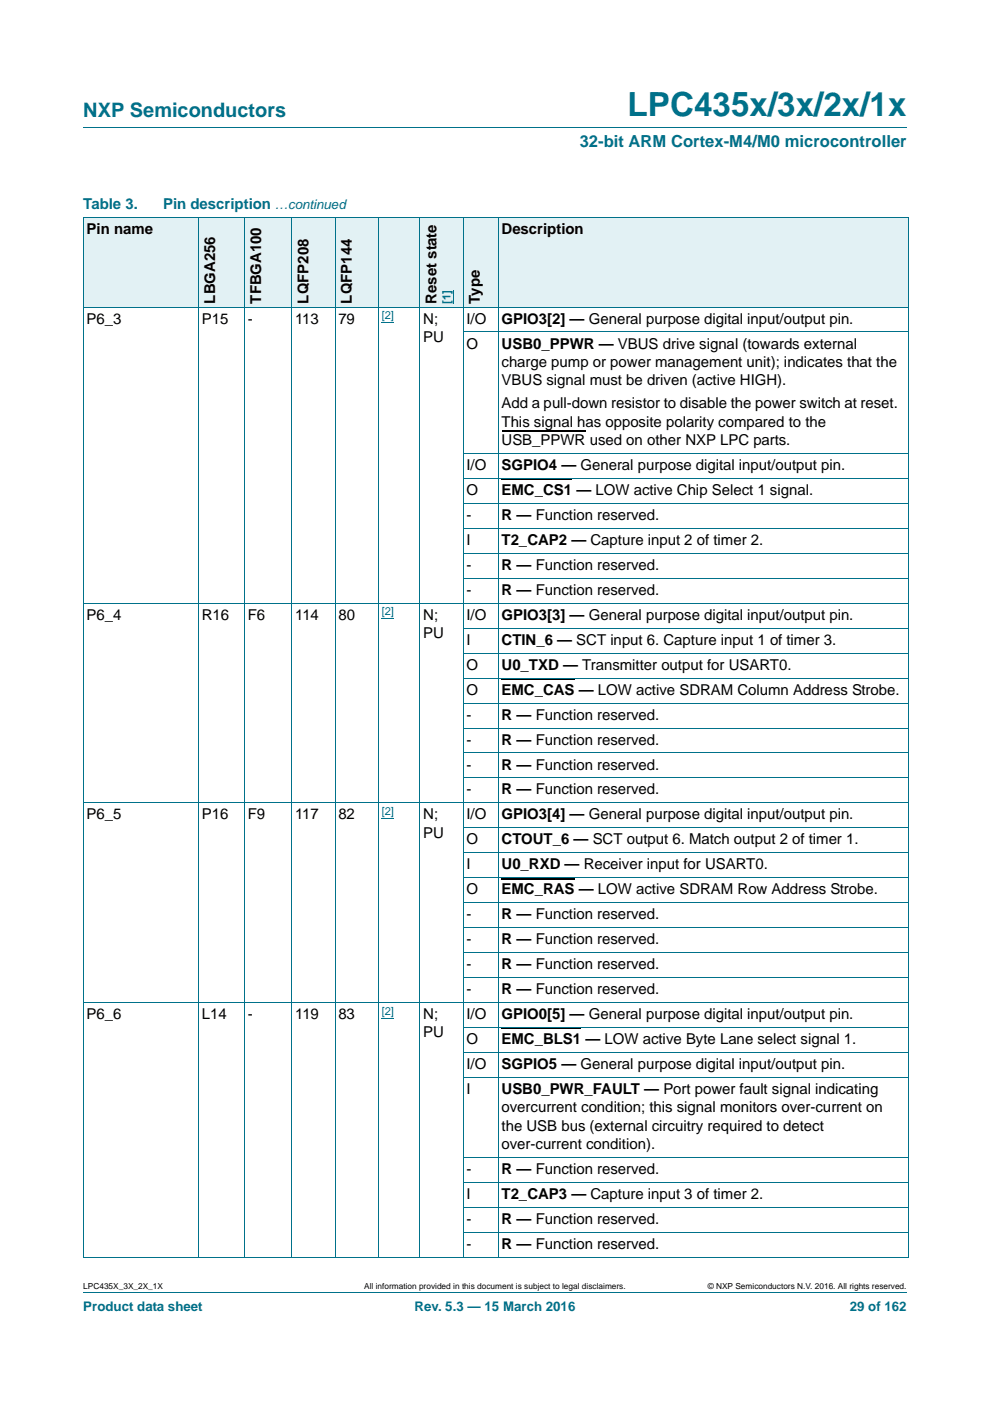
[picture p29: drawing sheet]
<svg xmlns="http://www.w3.org/2000/svg" width="210mm" height="297mm" viewBox="0 0 210 297" stroke-linecap="round" stroke-linejoin="round" font-family="sans-serif">
<defs><g id="words">
<text font-size="7" fill="#00718a" x="133.1" y="24.6">LPC435x/3x/2x/1x</text>
<text font-size="4.2" fill="#00718a" x="17.7" y="24.9">NXP Semiconductors</text>
<text font-size="3.5" fill="#00718a" x="123" y="31.1">32-bit ARM Cortex-M4/M0 microcontroller</text>
<g font-size="3.2" fill="#00718a">
<text x="17.7" y="44.3">Table 3.</text>
<text x="34.6" y="44.3">Pin description</text>
</g>
<g font-size="3.2">
<text x="18.4" y="49.6">Pin name</text>
<text x="106.4" y="49.6">Description</text>
<text x="45.6" y="64.4" transform="rotate(-90 45.6 64.4)">LBGA256</text>
<text x="55.4" y="64.4" transform="rotate(-90 55.4 64.4)">TFBGA100</text>
<text x="65.4" y="64.4" transform="rotate(-90 65.4 64.4)">LQFP208</text>
<text x="74.6" y="64.4" transform="rotate(-90 74.6 64.4)">LQFP144</text>
<text x="92.6" y="64.4" transform="rotate(-90 92.6 64.4)">Reset state</text>
<text x="101.8" y="64.4" transform="rotate(-90 101.8 64.4)">Type</text>
<text x="18.4" y="68.6">P6_3</text>
<text x="42.8" y="68.6">P15</text>
<text x="52.5" y="68.6">-</text>
<text x="62.6" y="68.6">113</text>
<text x="71.8" y="68.6">79</text>
<text x="89.8" y="68.6">N;</text>
<text x="99" y="68.6">I/O</text>
<text x="106.4" y="68.6">GPIO3[2] — General purpose digital input/output pin.</text>
<text x="89.8" y="72.5">PU</text>
<text x="99" y="73.9">O</text>
<text x="106.4" y="73.9">USB0_PPWR — VBUS drive signal (towards external</text>
<text x="106.4" y="77.8">charge pump or power management unit); indicates that the</text>
<text x="106.4" y="81.7">VBUS signal must be driven (active HIGH).</text>
<text x="106.4" y="86.6">Add a pull-down resistor to disable the power switch at reset.</text>
<text x="106.4" y="90.5">This signal has opposite polarity compared to the</text>
<text x="106.4" y="94.4">USB_PPWR used on other NXP LPC parts.</text>
<text x="99" y="99.7">I/O</text>
<text x="106.4" y="99.7">SGPIO4 — General purpose digital input/output pin.</text>
<text x="99" y="104.9">O</text>
<text x="106.4" y="104.9">EMC_CS1 — LOW active Chip Select 1 signal.</text>
<text x="99" y="110.2">-</text>
<text x="106.4" y="110.2">R — Function reserved.</text>
<text x="99" y="115.5">I</text>
<text x="106.4" y="115.5">T2_CAP2 — Capture input 2 of timer 2.</text>
<text x="99" y="120.8">-</text>
<text x="106.4" y="120.8">R — Function reserved.</text>
<text x="18.4" y="131.4">P6_4</text>
<text x="42.8" y="131.4">R16</text>
<text x="52.6" y="131.4">F6</text>
<text x="62.6" y="131.4">114</text>
<text x="71.8" y="131.4">80</text>
<text x="89.8" y="131.4">N;</text>
<text x="99" y="126.1">-</text>
<text x="99" y="131.4">I/O</text>
<text x="106.4" y="126.1">R — Function reserved.</text>
<text x="106.4" y="131.4">GPIO3[3] — General purpose digital input/output pin.</text>
<text x="89.8" y="135.3">PU</text>
<text x="99" y="136.7">I</text>
<text x="106.4" y="136.7">CTIN_6 — SCT input 6. Capture input 1 of timer 3.</text>
<text x="99" y="142">O</text>
<text x="106.4" y="142">U0_TXD — Transmitter output for USART0.</text>
<text x="99" y="147.3">O</text>
<text x="106.4" y="147.3">EMC_CAS — LOW active SDRAM Column Address Strobe.</text>
<text x="99" y="152.6">-</text>
<text x="106.4" y="152.6">R — Function reserved.</text>
<text x="99" y="157.9">-</text>
<text x="106.4" y="157.9">R — Function reserved.</text>
<text x="99" y="163.2">-</text>
<text x="106.4" y="163.2">R — Function reserved.</text>
<text x="18.4" y="173.7">P6_5</text>
<text x="42.8" y="173.7">P16</text>
<text x="52.5" y="173.7">F9</text>
<text x="62.6" y="173.7">117</text>
<text x="71.8" y="173.7">82</text>
<text x="89.8" y="173.7">N;</text>
<text x="99" y="168.4">-</text>
<text x="99" y="173.7">I/O</text>
<text x="106.4" y="168.4">R — Function reserved.</text>
<text x="106.4" y="173.7">GPIO3[4] — General purpose digital input/output pin.</text>
<text x="89.8" y="177.6">PU</text>
<text x="99" y="179">O</text>
<text x="106.4" y="179">CTOUT_6 — SCT output 6. Match output 2 of timer 1.</text>
<text x="99" y="184.3">I</text>
<text x="106.4" y="184.3">U0_RXD — Receiver input for USART0.</text>
<text x="99" y="189.6">O</text>
<text x="106.4" y="189.6">EMC_RAS — LOW active SDRAM Row Address Strobe.</text>
<text x="99" y="194.9">-</text>
<text x="106.4" y="194.9">R — Function reserved.</text>
<text x="99" y="200.2">-</text>
<text x="106.4" y="200.2">R — Function reserved.</text>
<text x="99" y="205.5">-</text>
<text x="106.4" y="205.5">R — Function reserved.</text>
<text x="99" y="210.8">-</text>
<text x="106.4" y="210.8">R — Function reserved.</text>
<text x="18.4" y="216.1">P6_6</text>
<text x="42.8" y="216.1">L14</text>
<text x="52.6" y="216.1">-</text>
<text x="62.6" y="216.1">119</text>
<text x="71.8" y="216.1">83</text>
<text x="89.8" y="216.1">N;</text>
<text x="89.8" y="220">PU</text>
<text x="99" y="216.1">I/O</text>
<text x="99" y="221.4">O</text>
<text x="106.4" y="216.1">GPIO0[5] — General purpose digital input/output pin.</text>
<text x="106.4" y="221.4">EMC_BLS1 — LOW active Byte Lane select signal 1.</text>
<text x="99" y="226.7">I/O</text>
<text x="106.4" y="226.7">SGPIO5 — General purpose digital input/output pin.</text>
<text x="99" y="231.9">I</text>
<text x="106.4" y="231.9">USB0_PWR_FAULT — Port power fault signal indicating</text>
<text x="106.4" y="235.8">overcurrent condition; this signal monitors over-current on</text>
<text x="106.4" y="239.7">the USB bus (external circuitry required to detect</text>
<text x="106.4" y="243.6">over-current condition).</text>
<text x="99" y="248.9">-</text>
<text x="106.4" y="248.9">R — Function reserved.</text>
<text x="99" y="254.2">I</text>
<text x="106.4" y="254.2">T2_CAP3 — Capture input 3 of timer 2.</text>
<text x="99" y="259.5">-</text>
<text x="106.4" y="259.5">R — Function reserved.</text>
<text x="99" y="264.8">-</text>
<text x="106.4" y="264.8">R — Function reserved.</text>
</g>
<g font-size="2.8" fill="#00718a">
<text x="58.3" y="44.3">…continued</text>
<text x="17.7" y="277.9">Product data sheet</text>
<text x="87.9" y="277.9">Rev. 5.3 — 15 March 2016</text>
<text x="180.2" y="277.9">29 of 162</text>
</g>
<g font-size="2.4" fill="#00f">
<text x="95.5" y="64.4" transform="rotate(-90 95.5 64.4)">[1]</text>
<text x="81" y="67.6">[2]</text>
<text x="81" y="130.5">[2]</text>
<text x="81" y="172.8">[2]</text>
<text x="81" y="215.1">[2]</text>
</g>
<g font-size="1.8">
<text x="17.7" y="273.3">LPC435X_3X_2X_1X</text>
<text x="77.2" y="273.3">All information provided in this document is subject to legal disclaimers.</text>
<text x="150.1" y="273.3">© NXP Semiconductors N.V. 2016. All rights reserved.</text>
</g>
</g></defs>
<path d="M17.7 27h174.6M17.7 273.9h174.6" fill="none" stroke="#00718a" stroke-width=".21"/>
<path d="M81 68.4h2.6M81 131.1h2.6M81 173.5h2.6M81 215.8h2.6" fill="none" stroke="#00f" stroke-width=".21"/>
<path d="M106.4 91.4h17.8" fill="none" stroke="#000" stroke-width=".23"/>
<path d="M106.4 101.6h15M106.4 144h15.5M106.4 186.3h15.5M106.4 218h16.9" fill="none" stroke="#000" stroke-width=".34"/>
<g fill="#e2f1f4">
<path d="M17.7 46h24.4v19.1h-24.4z"/>
<path d="M42.1 46h9.8v19.1h-9.8z"/>
<path d="M51.9 46h10v19.1h-10z"/>
<path d="M61.9 46h9.2v19.1h-9.2z"/>
<path d="M71.1 46h9.2v19.1h-9.2z"/>
<path d="M80.3 46h18v19.1h-18z"/>
</g>
<path d="M96.2 61.5v2.9" fill="none" stroke="#00f" stroke-width=".21"/>
<g fill="#e2f1f4">
<path d="M98.3 46h7.4v19.1h-7.4z"/>
<path d="M105.7 46h87v19.1h-87z"/>
</g>
<g fill="none" stroke="#00718a" stroke-width=".21">
<path d="M17.6 46h175.1M17.7 46.1v220.4M42.1 46v220.6M51.9 46v220.6M61.9 46v220.6M71.1 46v220.6M80.3 46v220.6M89.1 46v220.6M98.3 46v220.6M105.7 46v220.6M192.7 46.1v220.4M17.6 65.1h175.1"/>
<path d="M98.2 70.4h94.5M98.2 96.1h94.5M98.2 101.4h94.5M98.2 106.7h94.5M98.2 112h94.5M98.2 117.3h94.5M17.6 127.9h175.1M98.2 122.6h94.5M98.2 133.2h94.5M98.2 138.5h94.5M98.2 143.8h94.5M98.2 149.1h94.5"/>
<path d="M98.2 154.4h94.5M98.2 159.6h94.5M17.6 170.2h175.1M98.2 164.9h94.5M98.2 175.5h94.5M98.2 180.8h94.5M98.2 186.1h94.5M98.2 191.4h94.5M98.2 196.7h94.5M17.6 212.6h175.1M98.2 202h94.5M98.2 207.3h94.5"/>
<path d="M98.2 217.9h94.5M98.2 223.1h94.5M98.2 228.4h94.5M98.2 245.4h94.5M98.2 250.7h94.5M98.2 256h94.5M17.6 266.5h175.1M98.2 261.2h94.5"/>
</g>
<use href="#words"/>
</svg>
